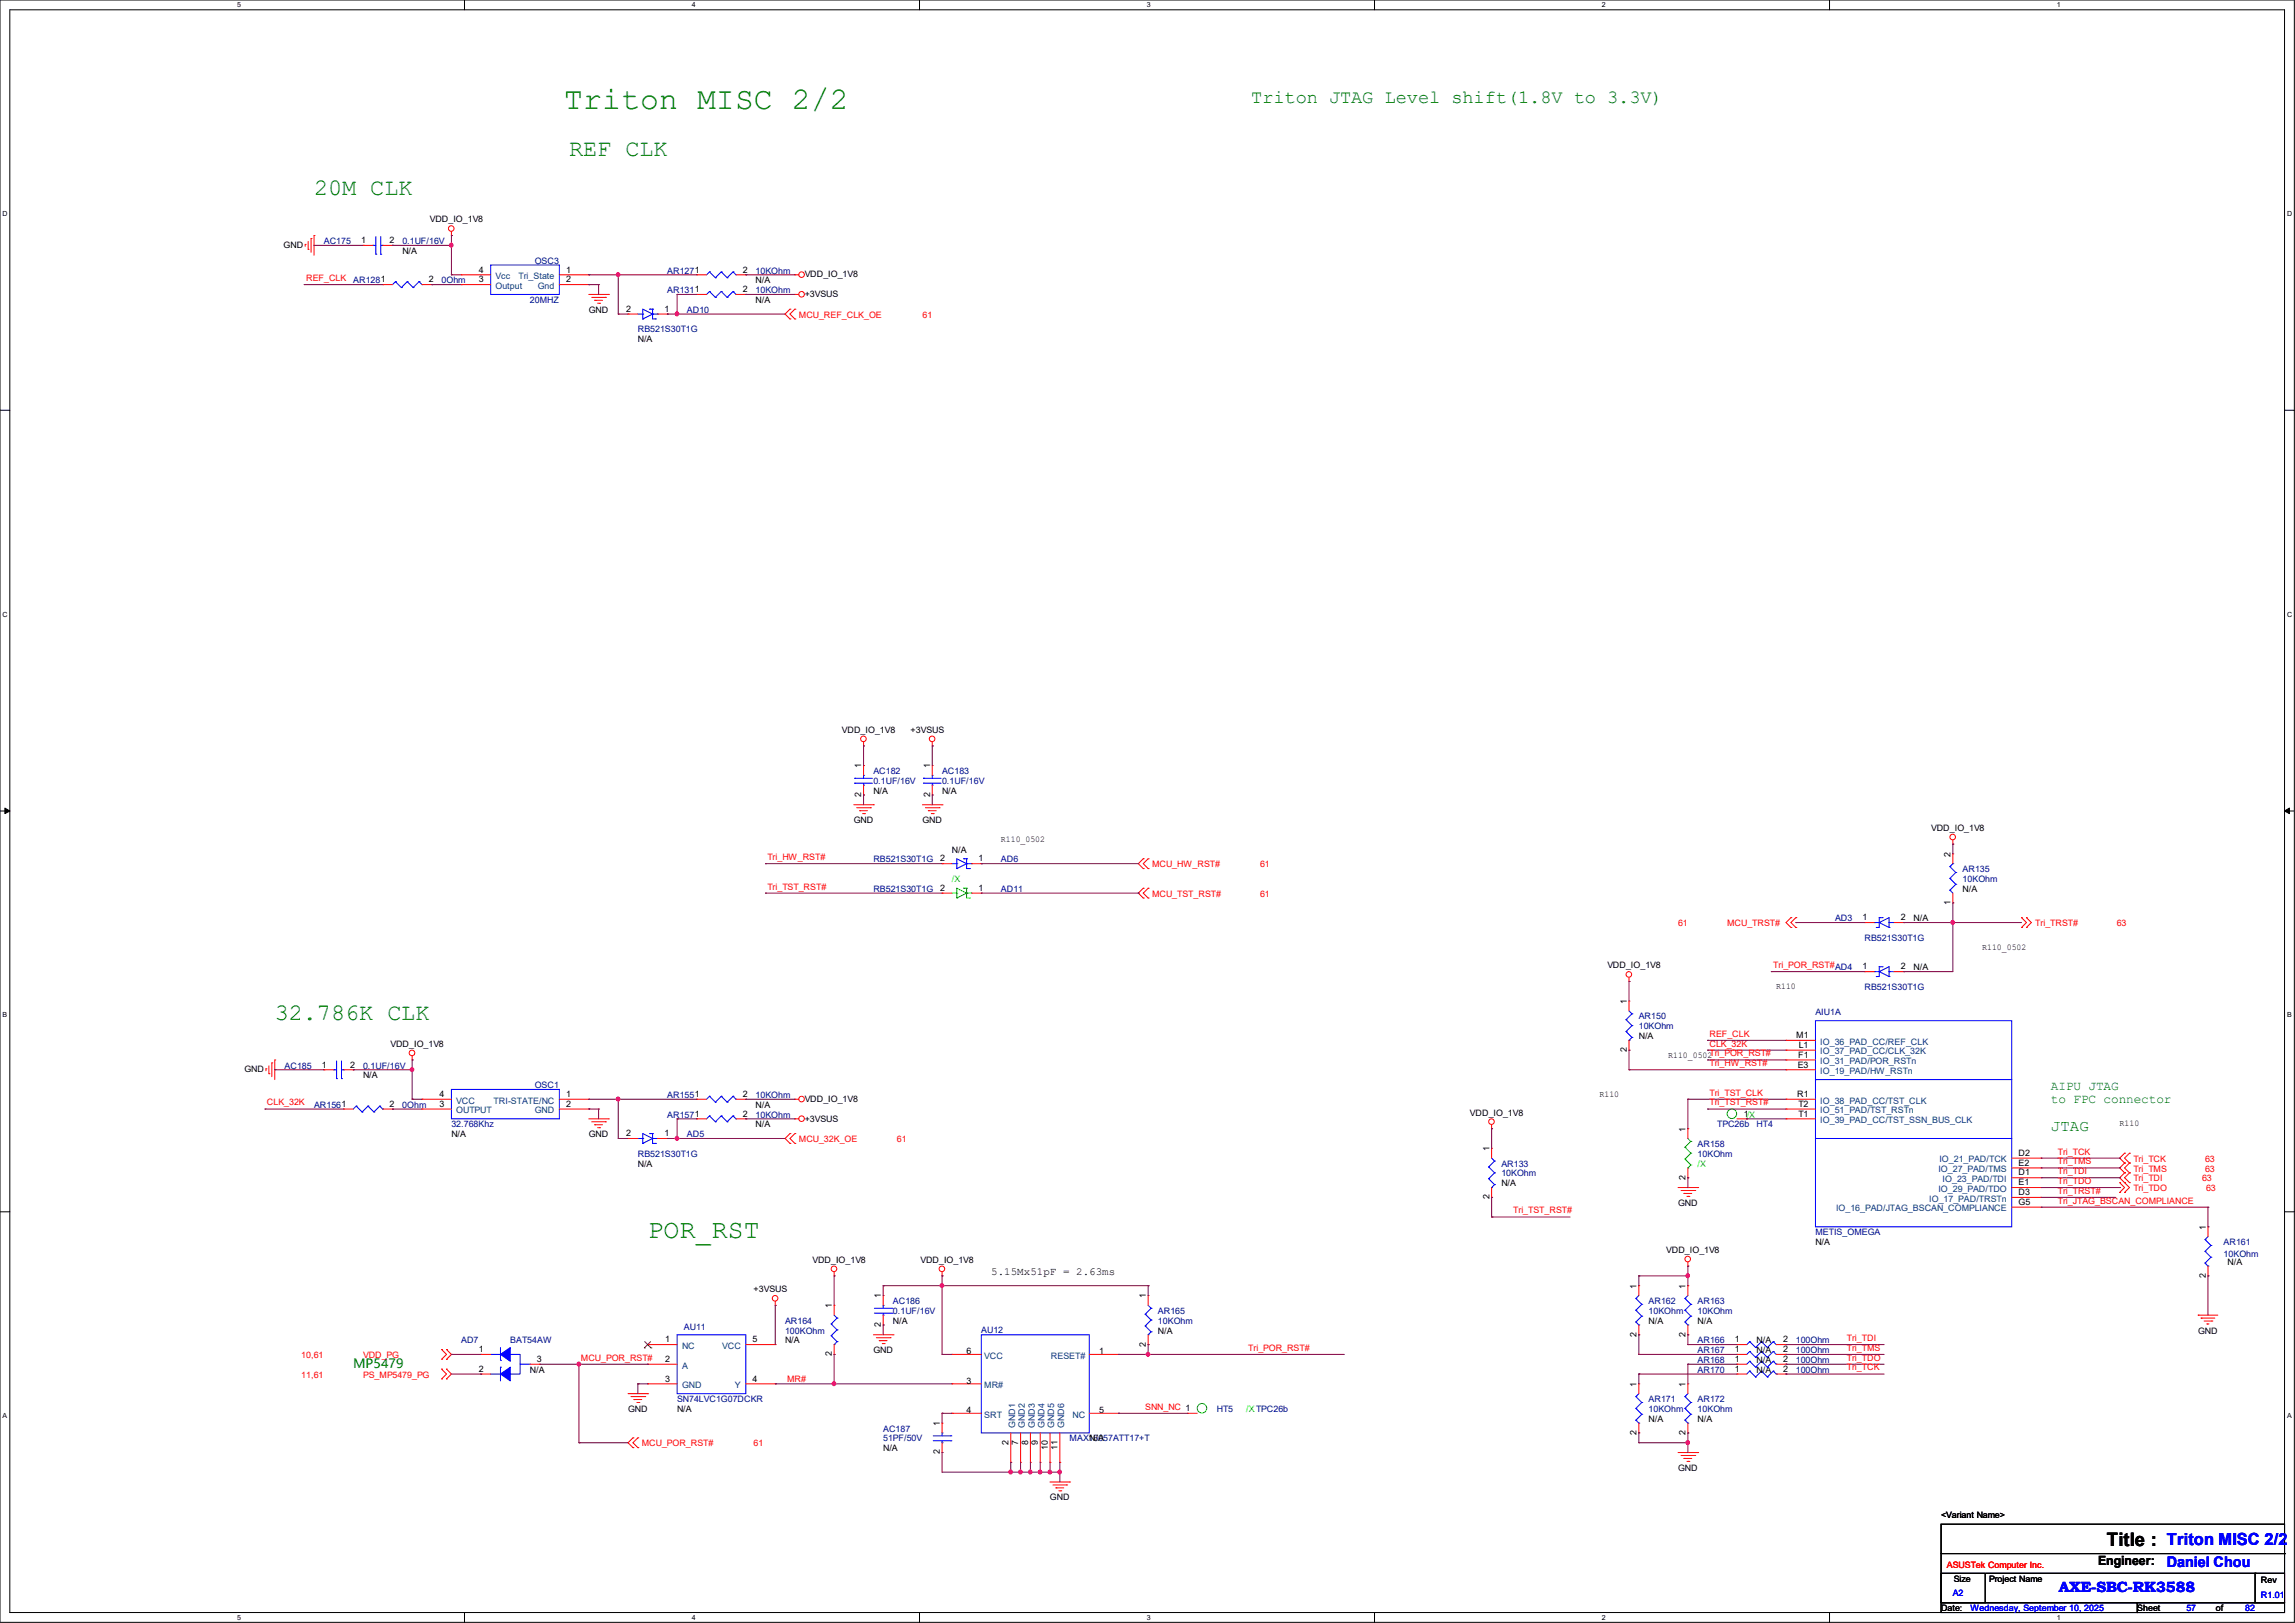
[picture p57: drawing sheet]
<svg xmlns="http://www.w3.org/2000/svg" width="297mm" height="210mm" viewBox="0 0 297 210" stroke-linecap="round" stroke-linejoin="round" font-family="sans-serif">
<defs><g id="words">
<text font-size="4.1" fill="#008000" x="73" y="14.1">Triton MISC 2/2</text>
<text font-size="3.4" fill="#008000" x="83.8" y="160.2">POR_RST</text>
<g font-size="3" fill="#008000">
<text x="73.7" y="20.2">REF CLK</text>
<text x="40.6" y="25.3">20M CLK</text>
<text x="35.6" y="132">32.786K CLK</text>
</g>
<text font-size="2.4" fill="#008000" x="161.9" y="13.4">Triton JTAG Level shift(1.8V to 3.3V)</text>
<text font-size="2.4" x="272.7" y="200.1">Title : Triton MISC 2/2</text>
<text font-size="2" fill="#008000" x="265.4" y="146.3">JTAG</text>
<g font-size="1.9" fill="#00f">
<text x="280.4" y="202.8">Daniel Chou</text>
<text x="266.4" y="206">AXE-SBC-RK3588</text>
</g>
<g font-size="1.7" fill="#008000">
<text x="265.4" y="141">AIPU JTAG</text>
<text x="265.4" y="142.7">to FPC connector</text>
<text x="45.7" y="177">MP5479</text>
</g>
<text font-size="1.7" x="271.5" y="202.6">Engineer:</text>
<text font-size="1.4" x="128.3" y="165">5.15Mx51pF = 2.63ms</text>
<g font-size="1.1">
<text x="55.6" y="28.8">VDD_IO_1V8</text>
<text x="36.7" y="32.1">GND</text>
<text x="46.7" y="31.5">1</text>
<text x="50.4" y="31.5">2</text>
<text x="52.1" y="32.9">N/A</text>
<text x="62" y="35.3">4</text>
<text x="73.3" y="35.3">1</text>
<text x="96.1" y="35.3">2</text>
<text x="104.1" y="35.9">VDD_IO_1V8</text>
<text x="55.5" y="36.5">2</text>
<text x="62" y="36.5">3</text>
<text x="73.3" y="36.5">2</text>
<text x="76.2" y="40.5">GND</text>
<text x="81" y="40.3">2</text>
<text x="86" y="40.3">1</text>
<text x="96.1" y="37.8">2</text>
<text x="97.8" y="39.2">N/A</text>
<text x="97.8" y="36.7">N/A</text>
<text x="104.1" y="38.4">+3VSUS</text>
<text x="82.5" y="44.3">N/A</text>
<text x="109" y="94.8">VDD_IO_1V8</text>
<text x="117.9" y="94.8">+3VSUS</text>
<text x="111.5" y="99.4" transform="rotate(-90 111.5 99.4)">1</text>
<text x="120.4" y="99.4" transform="rotate(-90 120.4 99.4)">1</text>
<text x="110.5" y="106.5">GND</text>
<text x="111.5" y="103.1" transform="rotate(-90 111.5 103.1)">2</text>
<text x="113" y="102.7">N/A</text>
<text x="119.4" y="106.5">GND</text>
<text x="120.4" y="103.1" transform="rotate(-90 120.4 103.1)">2</text>
<text x="121.9" y="102.7">N/A</text>
<text x="249.9" y="107.5">VDD_IO_1V8</text>
<text x="121.7" y="111.5">2</text>
<text x="123.2" y="110.3">N/A</text>
<text x="126.6" y="111.5">1</text>
<text x="129.5" y="108.9">R110_0502</text>
<text x="252.4" y="110.9" transform="rotate(-90 252.4 110.9)">2</text>
<text x="121.7" y="115.3">2</text>
<text x="126.6" y="115.3">1</text>
<text x="241" y="119.1">1</text>
<text x="246" y="119.1">2</text>
<text x="247.6" y="119.2">N/A</text>
<text x="252.4" y="117.1" transform="rotate(-90 252.4 117.1)">1</text>
<text x="254" y="115.4">N/A</text>
<text x="208" y="125.3">VDD_IO_1V8</text>
<text x="241" y="125.4">1</text>
<text x="246" y="125.4">2</text>
<text x="247.6" y="125.6">N/A</text>
<text x="256.5" y="122.9">R110_0502</text>
<text x="210.5" y="129.9" transform="rotate(-90 210.5 129.9)">1</text>
<text x="229.9" y="128">R110</text>
<text x="50.5" y="135.5">VDD_IO_1V8</text>
<text x="210.5" y="136.1" transform="rotate(-90 210.5 136.1)">2</text>
<text x="212.1" y="134.5">N/A</text>
<text x="215.9" y="136.9">R110_0502Tri_POR_RST#</text>
<text x="232.4" y="134.3">M1</text>
<text x="232.7" y="136.9">F1</text>
<text x="232.8" y="135.6">L1</text>
<text x="31.6" y="138.8">GND</text>
<text x="41.7" y="138.1">1</text>
<text x="45.3" y="138.1">2</text>
<text x="47" y="139.5">N/A</text>
<text x="50.4" y="143.2">2</text>
<text x="56.9" y="143.2">3</text>
<text x="56.9" y="141.9">4</text>
<text x="73.3" y="141.9">1</text>
<text x="73.3" y="143.2">2</text>
<text x="96.1" y="141.9">2</text>
<text x="97.8" y="143.3">N/A</text>
<text x="104.1" y="142.6">VDD_IO_1V8</text>
<text x="207" y="141.9">R110</text>
<text x="232.6" y="141.9">R1</text>
<text x="232.7" y="138.1">E3</text>
<text x="232.7" y="143.2">T2</text>
<text x="58.4" y="147.2">N/A</text>
<text x="76.2" y="147.2">GND</text>
<text x="81" y="147">2</text>
<text x="86" y="147">1</text>
<text x="96.1" y="144.5">2</text>
<text x="97.8" y="145.9">N/A</text>
<text x="104.1" y="145.1">+3VSUS</text>
<text x="190.2" y="144.4">VDD_IO_1V8</text>
<text x="192.7" y="149" transform="rotate(-90 192.7 149)">1</text>
<text x="218.2" y="146.4" transform="rotate(-90 218.2 146.4)">1</text>
<text x="225.7" y="144.5">1/X</text>
<text x="232.7" y="144.5">T1</text>
<text x="261.2" y="149.6">D2</text>
<text x="274.3" y="145.8">R110</text>
<text x="82.5" y="151">N/A</text>
<text x="192.7" y="155.2" transform="rotate(-90 192.7 155.2)">2</text>
<text x="194.3" y="153.5">N/A</text>
<text x="218.2" y="152.7" transform="rotate(-90 218.2 152.7)">2</text>
<text x="261.2" y="154.6">D3</text>
<text x="261.2" y="155.9">G5</text>
<text x="261.2" y="150.8">E2</text>
<text x="261.2" y="152.1">D1</text>
<text x="261.2" y="153.4">E1</text>
<text x="217.2" y="156">GND</text>
<text x="234.9" y="161.1">N/A</text>
<text x="285.5" y="159.1" transform="rotate(-90 285.5 159.1)">1</text>
<text x="97.5" y="167.2">+3VSUS</text>
<text x="105.2" y="163.4">VDD_IO_1V8</text>
<text x="119.1" y="163.4">VDD_IO_1V8</text>
<text x="211.8" y="166.7" transform="rotate(-90 211.8 166.7)">1</text>
<text x="215.6" y="162.1">VDD_IO_1V8</text>
<text x="218.2" y="166.7" transform="rotate(-90 218.2 166.7)">1</text>
<text x="285.5" y="165.3" transform="rotate(-90 285.5 165.3)">2</text>
<text x="288.3" y="163.7">N/A</text>
<text x="86.1" y="173.7">1</text>
<text x="97.4" y="173.7">5</text>
<text x="101.6" y="173.8">N/A</text>
<text x="107.7" y="169.3" transform="rotate(-90 107.7 169.3)">1</text>
<text x="114" y="171.7" transform="rotate(-90 114 171.7)">2</text>
<text x="114" y="168" transform="rotate(-90 114 168)">1</text>
<text x="115.6" y="171.3">N/A</text>
<text x="148.3" y="168" transform="rotate(-90 148.3 168)">1</text>
<text x="149.9" y="172.6">N/A</text>
<text x="211.8" y="173" transform="rotate(-90 211.8 173)">2</text>
<text x="213.4" y="171.3">N/A</text>
<text x="218.2" y="173" transform="rotate(-90 218.2 173)">2</text>
<text x="219.7" y="171.3">N/A</text>
<text x="224.5" y="173.7">1</text>
<text x="227.3" y="173.8">N/A</text>
<text x="230.8" y="173.7">2</text>
<text x="284.5" y="172.6">GND</text>
<text x="62" y="175">1</text>
<text x="62" y="177.5">2</text>
<text x="68.6" y="177.6">N/A</text>
<text x="69.5" y="176.2">3</text>
<text x="86.1" y="176.2">2</text>
<text x="86.1" y="178.8">3</text>
<text x="97.4" y="178.8">4</text>
<text x="107.7" y="175.5" transform="rotate(-90 107.7 175.5)">2</text>
<text x="113" y="175.1">GND</text>
<text x="125.1" y="179">3</text>
<text x="125.1" y="175.2">6</text>
<text x="142.2" y="175.2">1</text>
<text x="148.3" y="174.2" transform="rotate(-90 148.3 174.2)">2</text>
<text x="211.8" y="179.4" transform="rotate(-90 211.8 179.4)">1</text>
<text x="218.2" y="179.4" transform="rotate(-90 218.2 179.4)">1</text>
<text x="224.5" y="177.5">1</text>
<text x="224.5" y="175">1</text>
<text x="224.5" y="176.2">1</text>
<text x="227.3" y="177.6">N/A</text>
<text x="227.3" y="175.1">N/A</text>
<text x="227.3" y="176.4">N/A</text>
<text x="230.8" y="177.5">2</text>
<text x="230.8" y="175">2</text>
<text x="230.8" y="176.2">2</text>
<text x="81.3" y="182.7">GND</text>
<text x="87.6" y="182.7">N/A</text>
<text x="121.6" y="184.5" transform="rotate(-90 121.6 184.5)">1</text>
<text x="125.1" y="182.8">4</text>
<text x="142.2" y="182.8">5</text>
<text x="211.8" y="185.7" transform="rotate(-90 211.8 185.7)">2</text>
<text x="213.4" y="184">N/A</text>
<text x="218.2" y="185.7" transform="rotate(-90 218.2 185.7)">2</text>
<text x="219.7" y="184">N/A</text>
<text x="114.3" y="187.8">N/A</text>
<text x="121.6" y="188.2" transform="rotate(-90 121.6 188.2)">2</text>
<text x="130.5" y="186.9" transform="rotate(-90 130.5 186.9)">2</text>
<text x="131.8" y="186.9" transform="rotate(-90 131.8 186.9)">7</text>
<text x="133.1" y="186.9" transform="rotate(-90 133.1 186.9)">8</text>
<text x="134.3" y="186.9" transform="rotate(-90 134.3 186.9)">9</text>
<text x="135.6" y="187.6" transform="rotate(-90 135.6 187.6)">10</text>
<text x="136.9" y="187.6" transform="rotate(-90 136.9 187.6)">11</text>
<text x="141" y="186.5">N/A</text>
<text x="217.2" y="190.3">GND</text>
<text x="135.9" y="194.1">GND</text>
<text x="251.2" y="196.4">&lt;Variant Name&gt;</text>
<text x="251.2" y="208.5">Date:</text>
<text x="252.9" y="204.7">Size</text>
<text x="257.4" y="204.7">Project Name</text>
<text x="276.6" y="208.5">Sheet</text>
<text x="286.8" y="208.5">of</text>
<text x="292.6" y="204.8">Rev</text>
</g>
<g font-size="1.1" fill="#000080">
<text x="41.9" y="31.6">AC175</text>
<text x="52.1" y="31.6">0.1UF/16V</text>
<text x="69.2" y="34.1">OSC3</text>
<text x="86.4" y="35.4">AR1271</text>
<text x="97.8" y="35.4">10KOhm</text>
<text x="45.7" y="36.7">AR1281</text>
<text x="57.1" y="36.7">0Ohm</text>
<text x="68.6" y="39.2">20MHZ</text>
<text x="86.4" y="37.9">AR1311</text>
<text x="88.9" y="40.5">AD10</text>
<text x="97.8" y="37.9">10KOhm</text>
<text x="82.5" y="43">RB521S30T1G</text>
<text x="113" y="100.2">AC182</text>
<text x="113" y="101.4">0.1UF/16V</text>
<text x="121.9" y="100.2">AC183</text>
<text x="121.9" y="101.4">0.1UF/16V</text>
<text x="113" y="111.6">RB521S30T1G</text>
<text x="129.5" y="111.6">AD6</text>
<text x="254" y="112.9">AR135</text>
<text x="113" y="115.4">RB521S30T1G</text>
<text x="129.5" y="115.4">AD11</text>
<text x="237.5" y="119.2">AD3</text>
<text x="254" y="114.1">10KOhm</text>
<text x="237.5" y="125.6">AD4</text>
<text x="241.3" y="121.8">RB521S30T1G</text>
<text x="212.1" y="131.9">AR150</text>
<text x="234.9" y="131.3">AIU1A</text>
<text x="241.3" y="128.1">RB521S30T1G</text>
<text x="212.1" y="133.2">10KOhm</text>
<text x="36.8" y="138.3">AC185</text>
<text x="40.6" y="143.3">AR1561</text>
<text x="47" y="138.3">0.1UF/16V</text>
<text x="52.1" y="143.3">0Ohm</text>
<text x="69.2" y="140.8">OSC1</text>
<text x="86.4" y="142.1">AR1551</text>
<text x="97.8" y="142.1">10KOhm</text>
<text x="58.4" y="145.9">32.768Khz</text>
<text x="82.5" y="149.7">RB521S30T1G</text>
<text x="86.4" y="144.6">AR1571</text>
<text x="88.9" y="147.2">AD5</text>
<text x="97.8" y="144.6">10KOhm</text>
<text x="219.7" y="148.4">AR158</text>
<text x="219.7" y="149.7">10KOhm</text>
<text x="222.2" y="145.9">TPC26b</text>
<text x="227.3" y="145.9">HT4</text>
<text x="194.3" y="151">AR133</text>
<text x="194.3" y="152.2">10KOhm</text>
<text x="234.9" y="159.9">METIS_OMEGA</text>
<text x="287.8" y="161.1">AR161</text>
<text x="287.8" y="162.6">10KOhm</text>
<text x="59.7" y="173.8">AD7</text>
<text x="66" y="173.8">BAT54AW</text>
<text x="88.5" y="172">AU11</text>
<text x="101.6" y="171.3">AR164</text>
<text x="101.6" y="172.6">100KOhm</text>
<text x="115.6" y="168.7">AC186</text>
<text x="115.6" y="170">0.1UF/16V</text>
<text x="127" y="172.4">AU12</text>
<text x="149.9" y="170">AR165</text>
<text x="149.9" y="171.3">10KOhm</text>
<text x="213.4" y="168.7">AR162</text>
<text x="213.4" y="170">10KOhm</text>
<text x="219.7" y="173.8">AR166</text>
<text x="219.7" y="168.7">AR163</text>
<text x="219.7" y="170">10KOhm</text>
<text x="232.4" y="173.8">100Ohm</text>
<text x="219.7" y="177.6">AR170</text>
<text x="219.7" y="175.1">AR167</text>
<text x="219.7" y="176.4">AR168</text>
<text x="232.4" y="177.6">100Ohm</text>
<text x="232.4" y="175.1">100Ohm</text>
<text x="232.4" y="176.4">100Ohm</text>
<text x="87.6" y="181.4">SN74LVC1G07DCKR</text>
<text x="114.3" y="185.3">AC187</text>
<text x="157.5" y="182.7">HT5</text>
<text x="213.4" y="181.4">AR171</text>
<text x="213.4" y="182.7">10KOhm</text>
<text x="219.7" y="181.4">AR172</text>
<text x="219.7" y="182.7">10KOhm</text>
<text x="114.3" y="186.5">51PF/50V</text>
<text x="138.4" y="186.5">MAX16057ATT17+T</text>
</g>
<g font-size="1.1" fill="#f00">
<text x="39.6" y="36.4">REF_CLK</text>
<text x="103.4" y="41.1">MCU_REF_CLK_OE</text>
<text x="119.4" y="41.1">61</text>
<text x="99.3" y="111.3">Tri_HW_RST#</text>
<text x="149.1" y="112.2">MCU_HW_RST#</text>
<text x="163.1" y="112.2">61</text>
<text x="99.3" y="115.1">Tri_TST_RST#</text>
<text x="149.1" y="116">MCU_TST_RST#</text>
<text x="163.1" y="116">61</text>
<text x="217.2" y="119.8">61</text>
<text x="223.5" y="119.8">MCU_TRST#</text>
<text x="263.4" y="119.8">Tri_TRST#</text>
<text x="273.9" y="119.8">63</text>
<text x="229.5" y="125.3">Tri_POR_RST#</text>
<text x="221.2" y="134.2">REF_CLK</text>
<text x="221.2" y="135.4">CLK_32K</text>
<text x="221.2" y="138">Tri_HW_RST#</text>
<text x="34.5" y="143">CLK_32K</text>
<text x="221.2" y="141.8">Tri_TST_CLK</text>
<text x="221.2" y="143">Tri_TST_RST#</text>
<text x="103.4" y="147.8">MCU_32K_OE</text>
<text x="116.1" y="147.8">61</text>
<text x="266.3" y="149.4">Tri_TCK</text>
<text x="266.3" y="150.7">Tri_TMS</text>
<text x="266.3" y="151.9">Tri_TDI</text>
<text x="266.3" y="153.2">Tri_TDO</text>
<text x="266.3" y="154.5">Tri_TRST#</text>
<text x="266.3" y="155.7">Tri_JTAG_BSCAN_COMPLIANCE</text>
<text x="276.1" y="154.1">Tri_TDO</text>
<text x="276.1" y="150.3">Tri_TCK</text>
<text x="276.1" y="151.6">Tri_TMS</text>
<text x="276.1" y="152.9">Tri_TDI</text>
<text x="285" y="152.9">63</text>
<text x="285.4" y="150.3">63</text>
<text x="285.4" y="151.6">63</text>
<text x="285.5" y="154.1">63</text>
<text x="195.8" y="157">Tri_TST_RST#</text>
<text x="239" y="173.5">Tri_TDI</text>
<text x="39" y="175.7">10,61</text>
<text x="39" y="178.3">11,61</text>
<text x="47" y="175.7">VDD_PG</text>
<text x="47" y="178.3">PS_MP5479_PG</text>
<text x="75.2" y="176.1">MCU_POR_RST#</text>
<text x="101.9" y="178.8">MR#</text>
<text x="161.5" y="174.8">Tri_POR_RST#</text>
<text x="239" y="174.8">Tri_TMS</text>
<text x="239" y="176.1">Tri_TDO</text>
<text x="239" y="177.3">Tri_TCK</text>
<text x="148.2" y="182.4">SNN_NC 1</text>
<text x="83.1" y="187.2">MCU_POR_RST#</text>
<text x="97.5" y="187.2">61</text>
<text x="252" y="202.9">ASUSTek Computer Inc.</text>
</g>
<g font-size="1.1" fill="#004080">
<text x="64.1" y="37.4">Output</text>
<text x="64.1" y="36.1">Vcc</text>
<text x="67.1" y="36.1">Tri_State</text>
<text x="69.6" y="37.4">Gnd</text>
<text x="235.6" y="136.4">IO_37_PAD_CC/CLK_32K</text>
<text x="235.6" y="137.7">IO_31_PAD/POR_RSTn</text>
<text x="235.6" y="135.2">IO_36_PAD_CC/REF_CLK</text>
<text x="59.1" y="142.8">VCC</text>
<text x="63.9" y="142.8">TRI-STATE/NC</text>
<text x="235.6" y="139">IO_19_PAD/HW_RSTn</text>
<text x="235.6" y="142.8">IO_38_PAD_CC/TST_CLK</text>
<text x="59.1" y="144.1">OUTPUT</text>
<text x="69.2" y="144.1">GND</text>
<text x="235.6" y="144.1">IO_51_PAD/TST_RSTn</text>
<text x="235.6" y="145.3">IO_39_PAD_CC/TST_SSN_BUS_CLK</text>
<text x="249.7" y="155.5">IO_17_PAD/TRSTn</text>
<text x="250.9" y="151.7">IO_27_PAD/TMS</text>
<text x="250.9" y="154.2">IO_29_PAD/TDO</text>
<text x="251" y="150.4">IO_21_PAD/TCK</text>
<text x="251.4" y="153">IO_23_PAD/TDI</text>
<text x="237.6" y="156.8">IO_16_PAD/JTAG_BSCAN_COMPLIANCE</text>
<text x="88.3" y="174.5">NC</text>
<text x="88.3" y="177.1">A</text>
<text x="88.3" y="179.6">GND</text>
<text x="93.5" y="174.5">VCC</text>
<text x="95.1" y="179.6">Y</text>
<text x="127.4" y="179.7">MR#</text>
<text x="127.4" y="175.9">VCC</text>
<text x="136" y="175.9">RESET#</text>
<text x="127.4" y="183.5">SRT</text>
<text x="131.4" y="184.8" transform="rotate(-90 131.4 184.8)">GND1</text>
<text x="132.6" y="184.8" transform="rotate(-90 132.6 184.8)">GND2</text>
<text x="133.9" y="184.8" transform="rotate(-90 133.9 184.8)">GND3</text>
<text x="135.2" y="184.8" transform="rotate(-90 135.2 184.8)">GND4</text>
<text x="136.4" y="184.8" transform="rotate(-90 136.4 184.8)">GND5</text>
<text x="137.7" y="184.8" transform="rotate(-90 137.7 184.8)">GND6</text>
<text x="138.8" y="183.5">NC</text>
</g>
<g font-size="1.1" fill="#0f0">
<text x="123.2" y="114.1">/X</text>
<text x="219.7" y="151">/X</text>
<text x="161.3" y="182.7">/XTPC26b</text>
</g>
<g font-size="1.1" fill="#00f">
<text x="252.7" y="206.5">A2</text>
<text x="255" y="208.5">Wednesday, September 10, 2025</text>
<text x="282.9" y="208.5">57</text>
<text x="290.6" y="208.5">82</text>
<text x="292.6" y="206.7">R1.01</text>
</g>
<g font-size=".9">
<text x="30.7" y=".9">5</text>
<text x="89.5" y=".9">4</text>
<text x="148.4" y=".9">3</text>
<text x="207.3" y=".9">2</text>
<text x="266.2" y=".9">1</text>
<text x=".3" y="28">D</text>
<text x="296" y="28">D</text>
<text x=".3" y="79.8">C</text>
<text x="296" y="79.8">C</text>
<text x=".3" y="131.7">B</text>
<text x="296" y="131.7">B</text>
<text x=".3" y="183.5">A</text>
<text x="296" y="183.5">A</text>
<text x="30.7" y="209.6">5</text>
<text x="89.5" y="209.6">4</text>
<text x="148.4" y="209.6">3</text>
<text x="207.3" y="209.6">2</text>
<text x="266.2" y="209.6">1</text>
</g>
</g></defs>
<path d="M0 0h296.9v209.9h-296.9zM1.3 1.3h294.4v207.4h-294.4z" fill="none" stroke="#000" stroke-width=".13"/>
<g fill="#fff">
<path d="M30.7 .1h.5v1h-.5z"/>
<path d="M30.7 208.8h.5v1h-.5z"/>
</g>
<path d="M60.1 0v1.3M60.1 208.7v1.2" fill="none" stroke="#000" stroke-width=".13"/>
<g fill="#fff">
<path d="M89.5 .1h.5v1h-.5z"/>
<path d="M89.5 208.8h.5v1h-.5z"/>
</g>
<path d="M119 0v1.3M119 208.7v1.2" fill="none" stroke="#000" stroke-width=".13"/>
<g fill="#fff">
<path d="M148.4 .1h.5v1h-.5z"/>
<path d="M148.4 208.8h.5v1h-.5z"/>
</g>
<path d="M177.9 0v1.3M177.9 208.7v1.2" fill="none" stroke="#000" stroke-width=".13"/>
<g fill="#fff">
<path d="M207.3 .1h.5v1h-.5z"/>
<path d="M207.3 208.8h.5v1h-.5z"/>
</g>
<path d="M236.8 0v1.3M236.8 208.7v1.2" fill="none" stroke="#000" stroke-width=".13"/>
<g fill="#fff">
<path d="M266.2 .1h.5v1h-.5z"/>
<path d="M266.2 208.8h.5v1h-.5z"/>
<path d="M.3 27.2h.7v1h-.7z"/>
<path d="M296 27.2h.6v1h-.6z"/>
<path d="M.3 79h.7v1h-.7z"/>
<path d="M296 79h.6v1h-.6z"/>
</g>
<path d="M0 53.1h1.3M295.7 53.1h1.2" fill="none" stroke="#000" stroke-width=".13"/>
<g fill="#fff">
<path d="M.3 130.9h.6v1h-.6z"/>
<path d="M296 130.9h.6v1h-.6z"/>
</g>
<path d="M0 104.9h1.3M295.7 104.9h1.2" fill="none" stroke="#000" stroke-width=".13"/>
<path d="M.6 104.6l.7 .3-.7 .4zM295.7 104.9l.6-.3v.7z" fill="#000" stroke="#000" stroke-width=".13"/>
<g fill="#fff">
<path d="M.3 182.7h.6v1h-.6z"/>
<path d="M296 182.7h.5v1h-.5z"/>
</g>
<path d="M0 156.8h1.3M295.7 156.8h1.2M251.2 197.2h44.5v10.2h-44.5zM251.2 203.6h5.7v3.8h-5.7zM251.2 207.4h25.4v1.3h-25.4zM251.2 201h44.5M257 203.6h34.8M276.6 207.4h19.1v1.3h-19.1zM291.8 203.6h3.9v3.8h-3.9zM291.8 203.6h.1M295.7 201h.1" fill="none" stroke="#000" stroke-width=".13"/>
<g fill="none" stroke="#f00" stroke-width=".13">
<path d="M39.5 31.6h.1M39.5 31.6v.3M39.9 32.3h.1M39.9 31.2v1.1M40.3 30.9h.1M40.3 30.9v1.7M40.6 30.5h.1M40.6 30.5v2.5M47 31.7h.1M47 31.7h1.3M49.5 36.8h.1M49.5 31.7h1.3"/>
<path d="M49.5 36.8h1.3M50.8 31.7h.1M54.6 36.8h1.3M55.9 36.8h.1M58.4 30.5h.1M58.4 30v.5M59.7 36.8h.1M59.7 35.6h.1M59.7 35.6h3.8M59.7 36.8h3.8M72.4 35.6h3.8M72.4 36.8h3.8"/>
<path d="M76.2 35.6h.1M76.2 36.8h.1M76.2 38.1h2.5M76.6 38.5h1.8M77 38.9h.1M77 38.9h1M77.3 39.2h.3M77.6 39.2h.1M78.4 38.5h.1M78.7 38.1h.1M90.2 38.1h.1M90.2 35.6h.1"/>
<path d="M90.2 35.6h1.2M90.2 38.1h1.2M95.2 35.6h1.3M95.2 38.1h1.3M96.5 38.1h.1M96.5 35.6h.1M102.9 35.6h.1M102.9 38.1h.1M102.9 35.6h.5M102.9 38.1h.5M81.3 40.6h.1M81.3 40.6h1.2"/>
<path d="M85.1 40.6h1.3M86.4 40.6h.1M102.2 40h.1M102.2 41.3h.1M102.2 40l-.6 .6 .6 .7M102.9 41.3h.1M102.9 40h.1M102.9 40l-.7 .6 .7 .7M111.8 96.5h.1M111.8 99.1h.1M111.8 96v.5M111.8 99.1v1.2"/>
<path d="M120.6 96.5h.1M120.6 99.1h.1M120.6 96v.5M120.6 99.1v1.2M110.5 104.1h2.5M110.9 104.5h1.7M111.3 104.9h.1M111.3 104.9h1M111.6 105.3h.3M111.8 102.9h.1M111.8 101.6v1.3M111.9 105.3h.1"/>
<path d="M112.6 104.5h.1M113 104.1h.1M119.4 104.1h2.5M119.8 104.5h1.7M120.1 104.9h.1M120.1 104.9h1.1M120.5 105.3h.3M120.6 102.9h.1M120.6 101.6v1.3M120.8 105.3h.1M121.5 104.5h.1M121.9 104.1h.1"/>
<path d="M121.9 115.6h.1M121.9 111.8h.1M121.9 115.6h1.3M121.9 111.8h1.3M125.7 115.6h1.3M125.7 111.8h1.3M127 115.6h.1M127 111.8h.1M148 111.1h.1M148 112.4h.1M148 114.9h.1M148 116.2h.1"/>
<path d="M148 111.1l-.7 .7 .7 .6M148 114.9l-.7 .7 .7 .6M148.6 112.4h.1M148.6 111.1h.1M148.6 116.2h.1M148.6 114.9h.1M148.6 111.1l-.6 .7 .6 .6M148.6 114.9l-.6 .7 .6 .6M231.8 118.7h.1M231.8 118.7l-.7 .7 .7 .6M232.4 118.7h.1M232.4 118.7l-.6 .7 .6 .6"/>
<path d="M241.3 119.4h.1M241.3 119.4h1.3M245.1 119.4h1.3M246.4 119.4h.1M252.7 109.2h.1M252.7 116.8h.1M252.7 110.5h.1M252.7 108.7v.5M252.7 110.5v1.3M252.7 115.6v1.2M261.6 118.7h.1M261.6 118.7l.7 .7-.7 .6"/>
<path d="M262.3 118.7h.1M262.3 118.7l.6 .7-.6 .6M34.4 138.3h.1M34.4 138.3v.3M34.8 138.9h.1M34.8 137.9v1M35.2 137.5h.1M35.2 137.5v1.8M35.6 137.2h.1M35.6 137.2v2.5M41.9 138.4h.1M41.9 138.4h1.3"/>
<path d="M44.4 138.4h1.3M45.7 138.4h.1M53.3 137.2h.1M53.3 136.7v.5M210.8 127h.1M210.8 129.5h.1M210.8 135.9h.1M210.8 126.5v.5M210.8 129.5v1.3M210.8 134.6v1.3M231.1 135.9h.1M231.1 137.2h.1"/>
<path d="M231.1 134.6h.1M231.1 138.4h.1M231.1 138.4h3.8M231.1 135.9h3.8M231.1 137.2h3.8M231.1 134.6h3.8M231.8 120h.1M232.4 120h.1M241.3 125.7h.1M241.3 125.7h1.3M245.1 125.7h1.3M246.4 125.7h.1"/>
<path d="M261.6 120h.1M262.3 120h.1M44.4 143.5h.1M44.4 143.5h1.3M49.5 143.5h1.3M50.8 143.5h.1M54.6 143.5h.1M54.6 142.2h.1M54.6 142.2h3.8M54.6 143.5h3.8M72.4 142.2h3.8M72.4 143.5h3.8"/>
<path d="M76.2 142.2h.1M76.2 143.5h.1M76.2 144.8h2.5M76.6 145.2h1.8M77 145.5h.1M77 145.5h1M77.3 145.9h.3M77.6 145.9h.1M78.4 145.2h.1M78.7 144.8h.1M81.3 147.3h.1M81.3 147.3h1.2"/>
<path d="M85.1 147.3h1.3M86.4 147.3h.1M90.2 142.2h.1M90.2 144.8h.1M90.2 144.8h1.2M90.2 142.2h1.2M95.2 144.8h1.3M95.2 142.2h1.3M96.5 142.2h.1M96.5 144.8h.1M102.2 146.7h.1M102.2 148h.1"/>
<path d="M102.2 146.7l-.6 .6 .6 .7M102.9 142.2h.1M102.9 144.8h.1M102.9 148h.1M102.9 146.7h.1M102.9 144.8h.5M102.9 142.2h.5M102.9 146.7l-.7 .6 .7 .7M193 146h.1M193 148.6h.1M193 154.9h.1M193 145.5v.5"/>
<path d="M193 148.6v1.3M193 153.7v1.2M217.2 153.7h2.5M217.6 154.1h1.7M217.9 154.4h.1M217.9 154.4h1M218.3 154.8h.3M218.4 146h.1M218.4 152.4h.1M218.4 146v1.3M218.4 151.1v1.3M218.6 154.8h.1"/>
<path d="M219.3 154.1h.1M219.7 153.7h.1M224.8 144.8h1.3M226.1 144.8h.1M231.1 142.2h.1M231.1 143.5h.1M231.1 144.8h.1M231.1 144.8h3.8M231.1 142.2h3.8M231.1 143.5h3.8M260.3 153.7h3.9M260.3 154.9h3.9"/>
<path d="M260.3 156.2h3.9M260.3 149.9h3.9M260.3 151.1h3.9M260.3 152.4h3.9M264.2 154.9h.1M264.2 156.2h.1M264.2 149.9h.1M264.2 151.1h.1M264.2 152.4h.1M264.2 153.7h.1M274.3 153h.1M274.3 154.3h.1"/>
<path d="M274.3 153l.7 .7-.7 .6M275 153h.1M275 154.3h.1M275 149.2h.1M275 150.5h.1M275 151.8h.1M275 153l.6 .7-.6 .6M275 149.2l-.7 .7 .7 .6M275 150.5l-.7 .6 .7 .7M275 151.8l-.7 .6 .7 .6M275.6 150.5h.1M275.6 149.2h.1"/>
<path d="M275.6 151.8h.1M275.6 153h.1M275.6 149.2l-.6 .7 .6 .6M275.6 150.5l-.6 .6 .6 .7M275.6 151.8l-.6 .6 .6 .6M285.7 158.7h.1M285.7 158.7v1.3M57.1 174.6h.1M57.1 175.9h.1M57.1 177.2h.1M57.1 178.4h.1M57.1 174.6l.7 .7-.7 .6"/>
<path d="M57.1 177.2l.7 .6-.7 .6M57.8 175.9h.1M57.8 174.6h.1M57.8 178.4h.1M57.8 177.2h.1M57.8 174.6l.6 .7-.6 .6M57.8 177.2l.6 .6-.6 .6M62.2 175.3h.1M62.2 177.8h.1M62.2 177.8h1.3M62.2 175.3h1.3M68.6 176.5h1.2"/>
<path d="M69.8 176.5h.1M83.8 174h.1M83.8 176.5h.1M83.8 179.1h.1M83.8 174h3.8M83.8 179.1h3.8M83.8 176.5h3.8M96.5 174h3.8M96.5 179.1h3.8M100.3 168.9h.1M100.3 174h.1M100.3 179.1h.1"/>
<path d="M100.3 168.4v.5M107.9 165.1h.1M107.9 168.9h.1M107.9 175.3h.1M107.9 164.6v.5M107.9 168.9v1.3M107.9 174v1.3M113 172.7h2.6M113.4 173.1h1.8M113.8 173.5h.1M113.8 173.5h1M114.2 173.9h.2"/>
<path d="M114.3 167.6h.1M114.3 171.4h.1M114.3 167.6v1.3M114.3 170.2v1.2M114.4 173.9h.1M115.2 173.1h.1M115.6 172.7h.1M121.9 165.1h.1M121.9 164.6v.5M123.2 179.1h.1M123.2 175.3h.1M123.2 175.3h3.8"/>
<path d="M123.2 179.1h3.8M141 175.3h3.8M144.8 175.3h.1M148.6 167.6h.1M148.6 174h.1M148.6 167.6v1.3M148.6 172.7v1.3M212.1 166.4h.1M212.1 172.7h.1M212.1 179.1h.1M212.1 166.4v1.2M212.1 171.4v1.3"/>
<path d="M212.1 179.1v1.2M218.4 163.8h.1M218.4 166.4h.1M218.4 172.7h.1M218.4 179.1h.1M218.4 163.3v.5M218.4 166.4v1.2M218.4 171.4v1.3M218.4 179.1v1.2M224.8 174h.1M224.8 177.8h.1M224.8 175.3h.1"/>
<path d="M224.8 176.5h.1M224.8 174h1.3M224.8 177.8h1.3M224.8 175.3h1.3M224.8 176.5h1.3M229.9 174h1.2M229.9 177.8h1.2M229.9 175.3h1.2M229.9 176.5h1.2M231.1 174h.1M231.1 177.8h.1M231.1 175.3h.1"/>
<path d="M231.1 176.5h.1M284.5 170.2h.1M284.5 170.2h2.5M284.9 170.6h.1M284.9 170.6h1.7M285.2 170.9h1.1M285.6 171.3h.1M285.6 171.3h.3M285.7 165.1h.1M285.7 163.8v1.3M286.3 170.9h.1M81.3 180.3h2.5"/>
<path d="M81.7 180.7h1.7M81.9 186.1h.1M81.9 187.3h.1M81.9 186.1l-.6 .6 .6 .6M82 181.1h.1M82 181.1h1.1M82.4 181.5h.3M82.5 187.3h.1M82.5 186.1h.1M82.5 186.1l-.6 .6 .6 .6M82.7 181.5h.1M83.4 180.7h.1"/>
<path d="M83.8 180.3h.1M121.9 184.1h.1M121.9 188h.1M121.9 184.1v1.3M121.9 186.7v1.3M123.2 182.9h.1M123.2 182.9h3.8M130.8 189.2h.1M130.8 185.4v3.8M132.1 189.2h.1M132.1 185.4v3.8M133.3 189.2h.1"/>
<path d="M133.3 185.4v3.8M134.6 189.2h.1M134.6 185.4v3.8M135.9 189.2h.1M135.9 191.8h2.5M135.9 185.4v3.8M136.3 192.2h1.7M136.7 192.5h.1M136.7 192.5h1M137 192.9h.3M137.2 189.2h.1M137.2 185.4v3.8"/>
<path d="M137.3 192.9h.1M138 192.2h.1M138.4 191.8h.1M141 182.9h3.8M144.8 182.9h.1M153.7 182.9h.1M153.7 182.9h1.2M212.1 185.4h.1M212.1 184.1v1.3M217.2 188h2.5M217.6 188.3h1.7M217.9 188.7h.1"/>
<path d="M217.9 188.7h1M218.3 189.1h.3M218.4 185.4h.1M218.4 184.1v1.3M218.6 189.1h.1M219.3 188.3h.1M219.7 188h.1"/>
<circle cx="58.4" cy="29.6" r=".36"/>
<circle cx="103.7" cy="35.5" r=".36"/>
<circle cx="103.7" cy="38.1" r=".36"/>
<circle cx="111.7" cy="95.6" r=".36"/>
<circle cx="120.6" cy="95.6" r=".36"/>
<circle cx="252.7" cy="108.3" r=".36"/>
<circle cx="53.3" cy="136.2" r=".36"/>
<circle cx="210.8" cy="126.1" r=".36"/>
<circle cx="103.7" cy="142.2" r=".36"/>
<circle cx="103.7" cy="144.8" r=".36"/>
<circle cx="193" cy="145.1" r=".36"/>
<circle cx="100.3" cy="168" r=".36"/>
<circle cx="107.9" cy="164.2" r=".36"/>
<circle cx="121.9" cy="164.2" r=".36"/>
<circle cx="218.4" cy="162.9" r=".36"/>
</g>
<g fill="none" stroke="#00f" stroke-width=".13">
<path d="M48.3 31.7h.1M48.3 31.7h.3M48.6 32.9h.1M48.6 30.6v2.3M49.3 32.9h.1M49.3 30.6v2.3M49.3 31.7h.2M49.5 31.7h.1M51.2 36.4h.1M51.2 36.4l.7 .8M51.2 36.4l-.4 .4M51.9 37.2h.1"/>
<path d="M52.7 36.4h.1M52.7 36.4l.8 .8M52.7 36.4l-.8 .8M53.5 37.2h.1M54.2 36.4h.1M54.2 36.4l.4 .4M54.2 36.4l-.7 .8M54.6 36.8h.1M63.5 34.3h8.9v3.8h-8.9zM91.8 37.7h.1M91.8 35.2h.1M91.8 37.7l.8 .8"/>
<path d="M91.8 37.7l-.4 .4M91.8 35.2l.8 .7M91.8 35.2l-.4 .4M92.6 38.5h.1M92.6 35.9h.1M93.3 37.7h.1M93.3 35.2h.1M93.3 37.7l.8 .8M93.3 37.7l-.7 .8M93.3 35.2l.8 .7M93.3 35.2l-.7 .7M94.1 38.5h.1"/>
<path d="M94.1 35.9h.1M94.9 37.7h.1M94.9 35.2h.1M94.9 37.7l.3 .4M94.9 37.7l-.8 .8M94.9 35.2l.3 .4M94.9 35.2l-.8 .7M95.2 38.1h.1M95.2 35.6h.1M82.5 40.6h.7M83.2 40.6h.1M83.2 41.3h.1"/>
<path d="M84.1 40h.1M84.1 40h.4M84.5 40h.1M84.5 40.6h.1M84.5 40v1.3h.3M84.5 40.6l-1.3-.6v1.3M84.5 40.6h.6M84.5 40.6l-1.3 .7M84.8 41.3h.1M85.1 40.6h.1M110.6 100.7h.1M110.6 101.3h.1"/>
<path d="M110.6 100.7h2.3M110.6 101.3h2.3M111.8 100.3h.1M111.8 101.6h.1M111.8 100.3v.4M111.8 101.3v.3M119.5 100.7h.1M119.5 101.3h.1M119.5 100.7h2.3M119.5 101.3h2.3M120.6 100.3h.1M120.6 101.6h.1"/>
<path d="M120.6 100.3v.4M120.6 101.3v.3M123.2 111.8h.6M123.8 111.8h.1M123.8 112.4h.1M124.7 111.1h.1M124.7 111.1h.4M125.1 111.1h.1M125.1 111.8h.1M125.1 111.1v1.3h.4M125.1 111.8h.6M125.1 111.8l-1.3 .6"/>
<path d="M125.1 111.8l-1.3-.7v1.3M125.5 112.4h.1M125.7 111.8h.1M242.6 119.4h.1M242.6 119.4h.6M243.2 118.7h.1M243.2 119.4h.1M243.2 118.7v1.3h-.4M243.2 119.4l1.3-.7v1.3M243.2 118.7h.4M243.2 119.4l1.3 .6M243.6 118.7h.1"/>
<path d="M244.5 119.4h.1M244.5 119.4h.6M252.3 112.1h.1M252.3 115.2h.1M252.3 113.7h.1M252.3 112.1l.8 .8M252.3 115.2l.4 .4M252.3 113.7l.8 .7M252.7 111.8h.1M252.7 111.8l-.4 .3M253.1 112.9h.1M253.1 114.4h.1"/>
<path d="M253.1 112.9l-.8 .8M253.1 114.4l-.8 .8M43.2 138.4h.1M43.2 138.4h.4M43.6 139.6h.1M43.6 137.3v2.3M44.2 139.6h.1M44.2 137.3v2.3M44.2 138.4h.2M44.4 138.4h.1M210.4 133.5h.1M210.4 132h.1"/>
<path d="M210.4 133.5l.8 .7M210.4 132l.8 .7M210.8 134.6h.1M210.8 130.8l.4 .4M211.2 134.2h.1M211.2 131.2h.1M211.2 132.7h.1M211.2 134.2l-.4 .4M211.2 132.7l-.8 .8M211.2 131.2l-.8 .8M234.9 132.1h25.4v26.6h-25.4zM234.9 139.7h.1"/>
<path d="M234.9 139.7h25.4M242.6 125.7h.1M242.6 125.7h.6M242.8 126.4h.1M242.8 120h.1M243.2 125.1h.1M243.2 125.7h.1M243.2 125.1v1.3h-.4M243.2 125.1h.4M243.2 125.7l1.3 .7M243.2 125.7l1.3-.6v1.3M243.6 125.1h.1"/>
<path d="M244.5 125.7h.1M244.5 126.4h.1M244.5 120h.1M244.5 125.7h.6M46.1 143.1h.1M46.1 143.1l.8 .8M46.1 143.1l-.4 .4M46.9 143.9h.1M47.6 143.1h.1M47.6 143.1l.8 .8M47.6 143.1l-.7 .8M48.4 143.9h.1"/>
<path d="M49.1 143.1h.1M49.1 143.1l.4 .4M49.1 143.1l-.7 .8M49.5 143.5h.1M58.4 141h14v3.8h-14zM82.5 147.3h.7M83.2 147.3h.1M83.2 148h.1M84.1 146.7h.1M84.1 146.7h.4M84.5 146.7h.1M84.5 147.3h.1"/>
<path d="M84.5 146.7v1.3h.3M84.5 147.3h.6M84.5 147.3l-1.3 .7M84.5 147.3l-1.3-.6v1.3M84.8 148h.1M85.1 147.3h.1M91.8 141.9h.1M91.8 144.4h.1M91.8 141.9l.8 .7M91.8 141.9l-.4 .3M91.8 144.4l.8 .8M91.8 144.4l-.4 .4"/>
<path d="M92.6 142.6h.1M92.6 145.2h.1M93.3 141.9h.1M93.3 144.4h.1M93.3 141.9l.8 .7M93.3 141.9l-.7 .7M93.3 144.4l.8 .8M93.3 144.4l-.7 .8M94.1 142.6h.1M94.1 145.2h.1M94.9 141.9h.1M94.9 144.4h.1"/>
<path d="M94.9 141.9l.3 .3M94.9 141.9l-.8 .7M94.9 144.4l.3 .4M94.9 144.4l-.8 .8M95.2 142.2h.1M95.2 144.8h.1M192.7 152.5h.1M192.7 151h.1M192.7 152.5l.7 .8M192.7 151l.7 .8M193 153.7h.1M193 149.9l.4 .3"/>
<path d="M193.4 153.3h.1M193.4 150.2h.1M193.4 151.8h.1M193.4 153.3l-.4 .4M193.4 151.8l-.7 .7M193.4 150.2l-.7 .8M234.9 147.3h.1M234.9 147.3h25.4M63.5 177.8h1.3M63.5 175.3h1.3M64.8 176h.1M64.8 177.8h.1"/>
<path d="M64.8 176.9h.1M64.8 175.3h.1M64.8 174.4v1.6M64.8 176.9v1.8M66 175.3h1.3v2.5h-1.3M67.3 176.5h1.3M68.6 176.5h.1M87.6 172.7h8.9v7.6h-8.9zM107.6 172.8h.1M107.6 171.3h.1M107.6 172.8l.7 .8M107.6 171.3l.7 .8"/>
<path d="M107.9 174h.1M107.9 170.2l.4 .4M108.3 173.6h.1M108.3 170.6h.1M108.3 172.1h.1M108.3 173.6l-.4 .4M108.3 172.1l-.7 .7M108.3 170.6l-.7 .7M113.2 169.3h2.2M113.2 169.9h2.2M114.3 168.9h.1M114.3 170.2h.1"/>
<path d="M114.3 168.9v.4M114.3 169.9v.3M115.4 169.3h.1M115.4 169.9h.1M127 172.7h14v12.7h-14zM148.2 171.6h.1M148.2 170.1h.1M148.2 171.6l.8 .7M148.2 170.1l.8 .7M148.6 172.7h.1M148.6 168.9l.4 .4M149 172.3h.1"/>
<path d="M149 169.3h.1M149 170.8h.1M149 172.3l-.4 .4M149 170.8l-.8 .8M149 169.3l-.8 .8M211.7 171.1h.1M211.7 168h.1M211.7 169.5h.1M211.7 171.1l.4 .3M211.7 169.5l.8 .8M211.7 168l.8 .8M212.1 171.4h.1"/>
<path d="M212.1 167.6l-.4 .4M212.5 170.3h.1M212.5 168.8h.1M212.5 170.3l-.8 .8M212.5 168.8l-.8 .7M218.1 171.1h.1M218.1 168h.1M218.1 169.5h.1M218.1 171.1l.3 .3M218.1 169.5l.7 .8M218.1 168l.7 .8M218.4 171.4h.1"/>
<path d="M218.4 167.6l-.3 .4M218.8 170.3h.1M218.8 168.8h.1M218.8 170.3l-.7 .8M218.8 168.8l-.7 .7M226.4 173.6h.1M226.4 177.4h.1M226.4 174.9h.1M226.4 176.1h.1M226.4 173.6l.8 .8M226.4 173.6l-.3 .4M226.4 177.4l.8 .8"/>
<path d="M226.4 177.4l-.3 .4M226.4 174.9l.8 .7M226.4 174.9l-.3 .4M226.4 176.1l.8 .8M226.4 176.1l-.3 .4M227.2 174.4h.1M227.2 178.2h.1M227.2 175.6h.1M227.2 176.9h.1M228 173.6h.1M228 177.4h.1M228 174.9h.1"/>
<path d="M228 176.1h.1M228 173.6l.7 .8M228 173.6l-.8 .8M228 177.4l.7 .8M228 177.4l-.8 .8M228 174.9l.7 .7M228 174.9l-.8 .7M228 176.1l.7 .8M228 176.1l-.8 .8M228.7 174.4h.1M228.7 178.2h.1M228.7 175.6h.1"/>
<path d="M228.7 176.9h.1M229.5 173.6h.1M229.5 177.4h.1M229.5 174.9h.1M229.5 176.1h.1M229.5 173.6l.4 .4M229.5 173.6l-.8 .8M229.5 177.4l.4 .4M229.5 177.4l-.8 .8M229.5 174.9l.4 .4M229.5 174.9l-.8 .7M229.5 176.1l.4 .4"/>
<path d="M229.5 176.1l-.8 .8M229.9 174h.1M229.9 177.8h.1M229.9 175.3h.1M229.9 176.5h.1M285.4 163.4h.1M285.4 160.4h.1M285.4 161.9h.1M285.4 163.4l.3 .4M285.4 161.9l.7 .8M285.4 160.4l.7 .8M285.7 163.8h.1"/>
<path d="M285.7 160l-.3 .4M286.1 162.7h.1M286.1 161.2h.1M286.1 162.7l-.7 .7M286.1 161.2l-.7 .7M120.8 185.8h2.3M120.8 186.4h2.3M121.9 185.4h.1M121.9 186.7h.1M121.9 185.4v.4M121.9 186.4v.3M123.1 185.8h.1"/>
<path d="M123.1 186.4h.1M211.7 183.8h.1M211.7 180.7h.1M211.7 182.2h.1M211.7 183.8l.4 .3M211.7 182.2l.8 .8M211.7 180.7l.8 .8M212.1 184.1h.1M212.1 180.3l-.4 .4M212.5 183h.1M212.5 181.5h.1M212.5 183l-.8 .8"/>
<path d="M212.5 181.5l-.8 .7M218.1 183.8h.1M218.1 180.7h.1M218.1 182.2h.1M218.1 183.8l.3 .3M218.1 182.2l.7 .8M218.1 180.7l.7 .8M218.4 184.1h.1M218.4 180.3l-.3 .4M218.8 183h.1M218.8 181.5h.1M218.8 183l-.7 .8"/>
<path d="M218.8 181.5l-.7 .7"/>
</g>
<g fill="#00f" stroke="#00f" stroke-width=".13">
<path d="M64.8 175.3l1.2-.9v1.7z" fill-rule="evenodd"/>
<path d="M64.8 177.8l1.2-.9v1.8z" fill-rule="evenodd"/>
</g>
<g fill="none" stroke="#0f0" stroke-width=".13">
<path d="M123.2 115.6h.6M123.8 115.6h.1M123.8 116.2h.1M124.7 114.9h.1M124.7 114.9h.4M125.1 114.9h.1M125.1 115.6h.1M125.1 114.9v1.3h.4M125.1 115.6h.6M125.1 115.6l-1.3 .6M125.1 115.6l-1.3-.7v1.3M125.5 116.2h.1"/>
<path d="M125.7 115.6h.1M218.1 150h.1M218.1 148.5h.1M218.1 150l.7 .7M218.1 148.5l.7 .7M218.4 151.1h.1M218.4 147.3l.4 .4M218.8 150.7h.1M218.8 147.7h.1M218.8 149.2h.1M218.8 150.7l-.4 .4M218.8 149.2l-.7 .8"/>
<path d="M218.8 147.7l-.7 .8"/>
<circle cx="224.1" cy="144.1" r=".61"/>
<circle cx="155.6" cy="182.2" r=".61"/>
</g>
<path d="M83.4 174.4h.1M83.4 173.6l.8 .8M84.2 173.6l-.8 .8M84.2 174.4h.1" fill="none" stroke="#804000" stroke-width=".13"/>
<g fill="none" stroke="#800040" stroke-width=".13">
<path d="M39.4 36.8h.1M39.4 36.8h10.1M40.6 31.7h.1M40.6 31.7h6.4M50.8 31.7h.1M50.8 31.7h7.6M55.9 36.8h.1M55.9 36.8h3.8M58.4 30.5h.1M58.4 31.7h.1M58.4 35.6h.1M58.4 30.5v5.1"/>
<path d="M58.4 35.6h1.3M76.2 35.6h.1M76.2 36.8h.1M76.2 35.6h14M76.2 36.8h1.3M77.5 36.8h.1M77.5 36.8v1.3M80 35.6h.1M80 35.6v5M87.6 38.1h.1M87.6 38.1v2.5M87.6 38.1h2.6"/>
<path d="M96.5 35.6h.1M96.5 38.1h.1M96.5 35.6h6.4M96.5 38.1h6.4M80 40.6h.1M80 40.6h1.3M86.4 40.6h.1M86.4 40.6h15.2M87.6 40.6h.1M111.8 96.5h.1M111.8 96.5v2.6M120.6 96.5h.1"/>
<path d="M120.6 96.5v2.6M99.1 111.8h.1M99.1 115.6h.1M99.1 111.8h22.8M99.1 115.6h22.8M111.8 102.9h.1M111.8 102.9v1.2M120.6 102.9h.1M120.6 102.9v1.2M127 111.8h.1M127 111.8h20.3M127 115.6h20.3"/>
<path d="M147.3 115.6h.1M232.4 119.4h.1M232.4 119.4h8.9M246.4 119.4h.1M246.4 119.4h15.2M252.7 109.2h.1M252.7 116.8h.1M252.7 119.4h.1M252.7 109.2v1.3M252.7 116.8v8.9h-6.3M35.6 138.4h.1M35.6 138.4h6.3"/>
<path d="M45.7 138.4h.1M45.7 138.4h7.6M53.3 137.2h.1M53.3 137.2v5M210.8 127h.1M210.8 135.9h.1M210.8 138.4h.1M210.8 138.4h20.3M210.8 127v2.5M210.8 135.9v2.5M221 134.6h.1M221 135.9h.1"/>
<path d="M221 137.2h.1M221 134.6h10.1M221 135.9h10.1M221 137.2h10.1M229.2 125.7h.1M229.2 125.7h12.1M246.4 125.7h.1M34.3 143.5h.1M34.3 143.5h10.1M50.8 143.5h.1M50.8 143.5h3.8M53.3 142.2h.1"/>
<path d="M53.3 142.2h1.3M76.2 142.2h.1M76.2 143.5h.1M76.2 142.2h14M76.2 143.5h1.3M77.5 143.5h.1M77.5 143.5v1.3M80 142.2h.1M80 147.3h.1M80 142.2v5.1M80 147.3h1.3M86.4 147.3h.1"/>
<path d="M86.4 147.3h15.2M87.6 144.8h.1M87.6 147.3h.1M87.6 144.8h2.6M87.6 144.8v2.5M96.5 142.2h.1M96.5 144.8h.1M96.5 142.2h6.4M96.5 144.8h6.4M193 157.5h.1M193 146h.1M193 154.9h.1"/>
<path d="M193 157.5h10.2M193 146v2.6M193 154.9v2.6M218.4 142.2h.1M218.4 152.4h.1M218.4 142.2h12.7M218.4 142.2v3.8M218.4 152.4v1.3M221 143.5h.1M221 143.5h10.1M226.1 144.8h.1M226.1 144.8h5"/>
<path d="M264.2 149.9h10.1M264.2 151.1h10.1M264.2 152.4h10.1M264.2 153.7h10.1M264.2 154.9h9.5M264.2 156.2h21.5M273.7 154.9h.1M274.3 149.9h.1M274.3 151.1h.1M274.3 152.4h.1M274.3 153.7h.1M285.7 156.2h.1"/>
<path d="M285.7 158.7h.1M285.7 156.2v2.5M58.4 175.3h.1M58.4 175.3h3.8M58.4 177.8h3.8M62.2 177.8h.1M69.8 176.5h14M74.9 176.5h.1M74.9 176.5v10.2M82.5 179.1h.1M82.5 179.1h1.3M82.5 179.1v1.2"/>
<path d="M83.8 176.5h.1M100.3 168.9h.1M100.3 179.1h.1M100.3 168.9v5.1M100.3 179.1h22.9M107.9 165.1h.1M107.9 175.3h.1M107.9 179.1h.1M107.9 165.1v3.8M107.9 175.3v3.8M114.3 166.4h.1M114.3 171.4h.1"/>
<path d="M114.3 166.4h34.3M114.3 166.4v1.2M114.3 171.4v1.3M121.9 166.4h.1M121.9 175.3h.1M121.9 165.1h.1M121.9 165.1v10.2M121.9 175.3h1.3M144.8 175.3h.1M144.8 175.3h29.2M148.6 166.4h.1M148.6 174h.1"/>
<path d="M148.6 175.3h.1M148.6 166.4v1.2M148.6 174v1.3M212.1 165.1h.1M212.1 172.7h.1M212.1 175.3h.1M212.1 177.8h.1M212.1 165.1v1.3M212.1 172.7v2.6M212.1 177.8v1.3M212.1 165.1h6.3M212.1 175.3h12.7"/>
<path d="M212.1 177.8h12.7M218.4 163.8h.1M218.4 165.1h.1M218.4 172.7h.1M218.4 174h.1M218.4 176.5h.1M218.4 163.8v2.6M218.4 172.7v1.3M218.4 176.5v2.6M218.4 174h6.4M218.4 176.5h6.4M231.1 174h.1"/>
<path d="M231.1 175.3h.1M231.1 176.5h.1M231.1 177.8h.1M231.1 174h12.7M231.1 175.3h12.7M231.1 176.5h12.7M231.1 177.8h12.7M285.7 165.1h.1M285.7 165.1v5.1M74.9 186.7h.1M74.9 186.7h6.4M121.9 182.9h.1"/>
<path d="M121.9 188h.1M121.9 182.9v1.2M121.9 188v2.5h15.3M121.9 182.9h1.3M130.8 190.5h.1M130.8 189.2h.1M130.8 189.2v1.3M132.1 190.5h.1M132.1 189.2v1.3M133.3 190.5h.1M133.3 189.2v1.3M134.6 190.5h.1"/>
<path d="M134.6 189.2v1.3M135.9 190.5h.1M135.9 189.2v1.3M137.2 190.5h.1M137.2 189.2v2.6M144.8 182.9h.1M144.8 182.9h8.9M212.1 185.4h.1M212.1 186.7h.1M212.1 186.7h6.3M212.1 185.4v1.3M218.4 185.4h.1"/>
<path d="M218.4 186.7h.1M218.4 185.4v2.6"/>
</g>
<g fill="#f0f" stroke="#f0f" stroke-width=".13">
<circle cx="53.3" cy="138.4" r=".24"/>
<circle cx="80" cy="142.2" r=".24"/>
<circle cx="87.6" cy="147.3" r=".24"/>
<circle cx="218.4" cy="165.1" r=".24"/>
<circle cx="121.9" cy="166.3" r=".24"/>
<circle cx="107.9" cy="179" r=".24"/>
<circle cx="218.4" cy="186.7" r=".24"/>
<circle cx="148.6" cy="175.2" r=".24"/>
<circle cx="130.8" cy="190.5" r=".24"/>
<circle cx="132" cy="190.5" r=".24"/>
<circle cx="134.6" cy="190.5" r=".24"/>
<circle cx="137.1" cy="190.5" r=".24"/>
<circle cx="135.9" cy="190.5" r=".24"/>
<circle cx="133.3" cy="190.5" r=".24"/>
<circle cx="58.4" cy="31.7" r=".24"/>
<circle cx="80" cy="35.5" r=".24"/>
<circle cx="87.6" cy="40.6" r=".24"/>
<circle cx="252.7" cy="119.3" r=".24"/>
<circle cx="74.9" cy="176.5" r=".24"/>
</g>
<use href="#words"/>
</svg>
